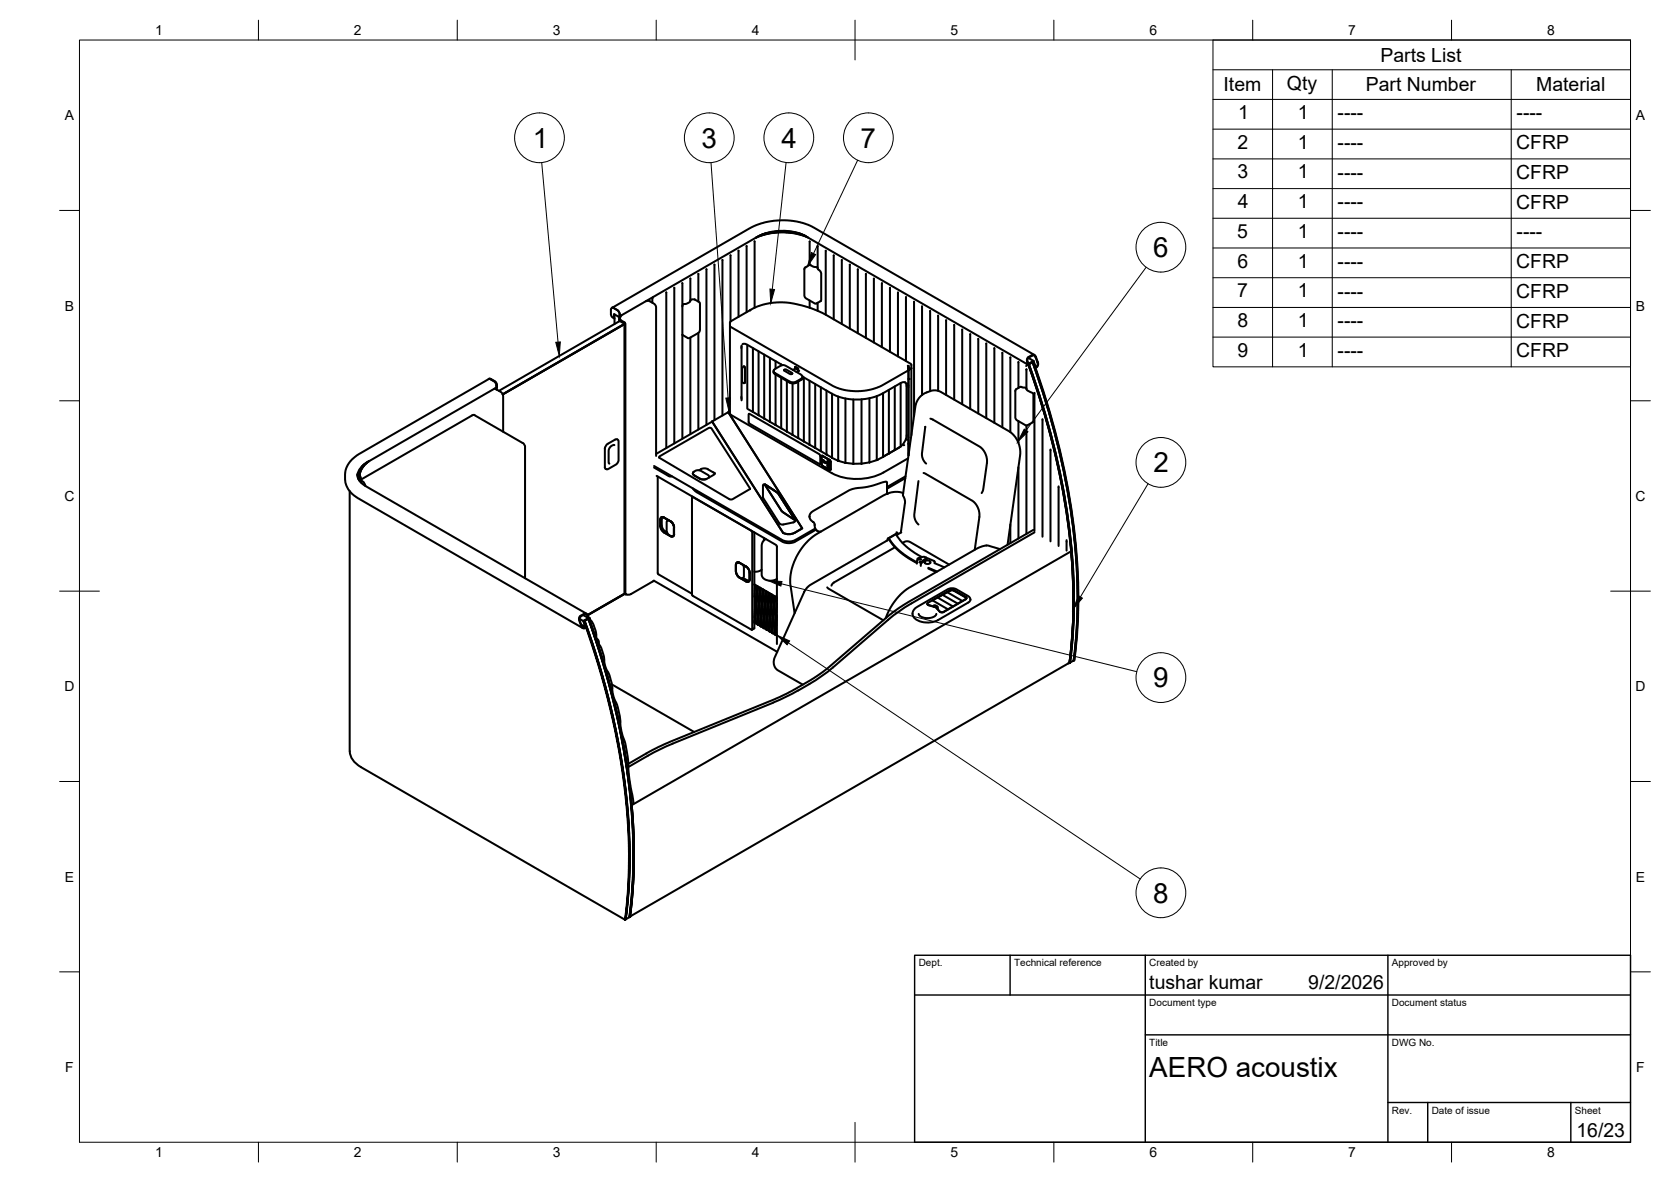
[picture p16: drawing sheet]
<svg xmlns="http://www.w3.org/2000/svg" width="420mm" height="297mm" viewBox="0 0 420 297" stroke-linecap="round" stroke-linejoin="round" font-family="sans-serif">
<defs><g id="words">
<g font-size="7">
<text x="133.9" y="37.1">1</text>
<text x="176.4" y="37.1">3</text>
<text x="196.5" y="37.1">4</text>
<text x="216.4" y="37.1">7</text>
<text x="290" y="64.6">6</text>
<text x="290" y="118.7">2</text>
<text x="290" y="172.8">9</text>
<text x="290" y="226.9">8</text>
<text x="289" y="270.6">AERO acoustix</text>
</g>
<g font-size="4.9">
<text x="347.1" y="15.5">Parts List</text>
<text x="307.7" y="23">Item</text>
<text x="323.6" y="22.5">Qty</text>
<text x="343.4" y="23">Part Number</text>
<text x="386.3" y="23">Material</text>
<text x="311.3" y="29.9">1</text>
<text x="326.3" y="29.9">1</text>
<text x="336.3" y="30">----</text>
<text x="381.3" y="30">----</text>
<text x="311.2" y="37.4">2</text>
<text x="326.3" y="37.4">1</text>
<text x="336.3" y="37.5">----</text>
<text x="381.2" y="37.5">CFRP</text>
<text x="311.1" y="44.8">3</text>
<text x="326.3" y="44.8">1</text>
<text x="336.3" y="44.9">----</text>
<text x="381.2" y="45">CFRP</text>
<text x="311.2" y="52.3">4</text>
<text x="326.3" y="52.3">1</text>
<text x="336.3" y="52.4">----</text>
<text x="381.2" y="52.5">CFRP</text>
<text x="311.1" y="59.8">5</text>
<text x="326.3" y="59.8">1</text>
<text x="336.3" y="59.9">----</text>
<text x="381.3" y="59.9">----</text>
<text x="311.1" y="67.2">6</text>
<text x="326.3" y="67.2">1</text>
<text x="336.3" y="67.3">----</text>
<text x="381.2" y="67.4">CFRP</text>
<text x="311.1" y="74.7">7</text>
<text x="326.3" y="74.7">1</text>
<text x="336.3" y="74.8">----</text>
<text x="381.2" y="74.9">CFRP</text>
<text x="311.1" y="82.2">8</text>
<text x="326.3" y="82.2">1</text>
<text x="336.3" y="82.3">----</text>
<text x="381.2" y="82.3">CFRP</text>
<text x="311.1" y="89.6">9</text>
<text x="326.3" y="89.6">1</text>
<text x="336.3" y="89.7">----</text>
<text x="381.2" y="89.8">CFRP</text>
<text x="289" y="248.5">tushar kumar</text>
<text x="329" y="248.5">9/2/2026</text>
<text x="396.4" y="285.7">16/23</text>
</g>
<g font-size="3.5">
<text x="39" y="8.8">1</text>
<text x="89" y="8.8">2</text>
<text x="139" y="8.8">3</text>
<text x="189" y="8.8">4</text>
<text x="239" y="8.8">5</text>
<text x="289" y="8.8">6</text>
<text x="339" y="8.8">7</text>
<text x="389" y="8.8">8</text>
<text x="16.3" y="30.2">A</text>
<text x="411.3" y="30.2">A</text>
<text x="16.3" y="78">B</text>
<text x="411.3" y="78">B</text>
<text x="16.2" y="125.9">C</text>
<text x="411.2" y="125.9">C</text>
<text x="16.2" y="173.7">D</text>
<text x="411.2" y="173.7">D</text>
<text x="16.3" y="221.6">E</text>
<text x="411.3" y="221.6">E</text>
<text x="16.4" y="269.4">F</text>
<text x="411.4" y="269.4">F</text>
<text x="39" y="290.8">1</text>
<text x="89" y="290.8">2</text>
<text x="139" y="290.8">3</text>
<text x="189" y="290.8">4</text>
<text x="239" y="290.8">5</text>
<text x="289" y="290.8">6</text>
<text x="339" y="290.8">7</text>
<text x="389" y="290.8">8</text>
</g>
<g font-size="2.5">
<text x="231" y="242.9">Dept.</text>
<text x="255" y="242.9">Technical reference</text>
<text x="289" y="242.9">Created by</text>
<text x="350" y="242.9">Approved by</text>
<text x="289" y="252.8">Document type</text>
<text x="350" y="252.8">Document status</text>
<text x="289" y="262.9">Title</text>
<text x="350" y="262.9">DWG No.</text>
<text x="350" y="279.9">Rev.</text>
<text x="360" y="279.9">Date of issue</text>
<text x="396" y="279.9">Sheet</text>
</g>
</g></defs>
<!-- layer: Visible -->
<g fill="none" stroke="#000" stroke-width=".51">
<path d="M194.6 58.5l-2.7 .5-1.9 .8M197.7 58.4l1 .1M197.7 58.4l-3.1 .1M198.8 58.5l1.9 .4 2.5 .8M201.5 58.8a16.9 16.9 0 0 0-9.9 .2M202.3 59.2a16.6 16.6 0 0 0-11.6 .1M203 59.6a16.3 16.3 0 0 0-12.9 .1M153.9 77.3l.4 .1M154.3 77.4a1.93 1.93 0 0 1 1.5 1.6M154.5 79v2.4M155.7 79.5v1.2M155.8 79.5v.8"/>
<path d="M155.8 79.5l34.6-20a13.5 13.5 0 0 1 12.2-.1l55.9 32.3 1.3-.8M155.8 79v.5M155.8 79.5h-.4l-1-.6v1l.1 .1M156.3 79.2l-.5 1.1M162.4 75.7l.3-.1a1.92 1.92 0 0 1 1.7 .7l.6 .9v37.4M164.2 74.7l-.2 .3v1.1M167.5 73.5v39.1M169.5 72.3v39.1M171.6 71.1v39.2M173.6 70v5.6l-.2 .4-.8 .3-.9 .2-.1 .5M174.6 75.2l1.2 .7 .2 .4-.1 7-.4 .4-2.2 1.3-1.7-.9M174.8 75.3h-.9l-.3 .2"/>
<path d="M175.6 68.8v7M177.6 67.6v39.2M179.6 66.5v39.1M181.7 65.3v39.1M183.7 64.1v16.7M185.7 63v16.6M187.7 61.8v16.7M188.6 78h.1M188.6 78l1.6-.9 1.6-.5 2.2-.5 1.9-.1 3.6 .3 4.6 1.2 3.7 1.7 21.2 12.2 .1 1.2-.7 .5M188.6 78l-4.8 2.7-.3 .4v.8M189.7 60.6v16.7M203.6 60.6v5.9l.8 .5 1 .1 .2 .2"/>
<path d="M203.6 75.5v1.9M203.6 66.5l-1.2 .7-.2 .3v6.8l.5 .7 2.2 1.3h.4l1-.6M205.6 76.1v2M205.6 61.8v5.6l.9 1.3v6.7l-.2 .3M206.3 75.7h.1M207.6 63v16.1M209.6 64.2v16M211.7 65.3v16.1M213.7 66.5v16.1M215.7 67.7v16M217.7 68.8v16.1M219.7 70v16.1"/>
<path d="M221.8 71.1l-.1 16.1M223.8 72.3v16.1M225.8 73.5v16.1M227.8 74.6v16.1M229.8 75.8v28.7M231.8 77v22.3M233.9 78.1v20.2M235.9 79.3v18.9M122.9 95.3l.5-.1 1.2 .8 .3 .5v.9l-.1-.5M122.9 95.3l-32.8 18.9a6.1 6.1 0 0 0-3.3 5.1v1a6 6 0 0 0 3.4 5l56.3 32.5M122.9 95.2l.4 .1a1.93 1.93 0 0 1 1.6 1.6M124.3 97.7h.3"/>
<path d="M124.6 97.7l1.4 .8 .5 1v9M124.8 97.4v.5M124.8 96.9v.5l-32.3 18.7M124.9 97.4v.5M154.4 80l-.6-.4-.2-.6v-1.2l.2-.4 34.6-20 2.2-1 2.6-.7 2.7-.3h2.8l3.2 .7 2.8 1.1 55.4 32M155.8 80.7v-.4l1.2 .7 .2 .3M157 81.4v67.8l.2 .1v-68v67.8M157 81.5l-30.6 17.6M157 81.4l-30.6 17.7M157 81.4l-1.2-.7-30.3 17.5M171.6 84.1v.1M173.6 84.8v24.3"/>
<path d="M175.6 83.7v24.2M183.5 81.9l.2 .2 25.8 14.9 2.7 1 3.7 .3 3.5-.5 2.4-.9 6.6-3.8M183.6 81.9v22.2l25.5 14.8a14.4 14.4 0 0 0 13-.2l6.2-3.5M186.4 99.7l.1 .6M186.5 86.8v13.8M186.5 87l-.1 .5M186.7 86.5l.5-.1 .7 .2 8.8 5.2M187 92.1l-.4 .6v3.2l.3 .4 .4-.1M187 92.1l.3 .3M187.3 92.4v3.8M187.9 86.6v16.1M189.3 87.5v16"/>
<path d="M190.7 88.3v16M192.2 89.1v16.1M193.6 89.9v16.1M194.5 93.2v.5l.3 .3 4.3 2.3h1l1.5-.9 .2-.7M194.7 92.9l1.7-1.1 .6-.1 4.4 2.5a.51 .51 0 0 1 .4 .4 .51 .51 0 0 1-.3 .5l-1.4 .9h-1.2l-4.1-2.3-.3-.4zM195 90.7v1.9M195 94.1v12.7M196.4 91.6v.2M196.4 94.9v12.7M197.2 92.9h.6l1.3 .8 .1 .2-.6 .1-1.4-.8zM197.8 95.8l.1 12.6M199.3 96.4v12.9"/>
<path d="M199.4 93l.6-.4a.54 .54 0 0 1 .7 .6l-.5 .3M200 92.6h.1M200 92.2v.2v-.2l.7 .4v.2l-.7-.4 .7 .4M200.7 93.2v.2l-.2-.1 .2 .1M200.7 95.9v14.2M201.8 94.7l7.4 4.2M202.1 94.9v16M203.5 95.7v16M205 96.5v16.1M206.4 97.3v16.1M207.8 98.2v16M209.2 99v16"/>
<path d="M210.8 99.7v16.1M220.5 99.6v16M222 98.8v16M223.5 98v15.9M225 97.1v16M226.5 96.3v15.9M227.6 96.1l.3 .4 .1 .6M227.7 96.1l-1.1 .1-5.7 3.2-3.2 .9-2.9 .1-1.8-.2-2.4-.6-1.4-.7M227.9 96.8v12.9M228.3 91.9l.1 .3M228.4 93.1v21.4M228.4 93.1v21.3"/>
<path d="M228.4 92.3v.7v-.7M228.4 93l.1 .1M228.5 93h-.1M229.2 92.5v16.9M237.9 80.5v18.8M239.9 81.6v18.8M241.9 82.8v18.8M244 84l-.1 18.8M246 85.1v18.8M248 86.3v18.8M250 87.5v18.7M252 88.6v18.8"/>
<path d="M254 89.8v18.8M256.1 91v6.5M258.1 97.6l-.2-.2-1.3-.2-1.3 .9v7l.4 .5 2.4 1.3 1.7-.9M258.1 92.8v5l.3 .4 1.2 .5 .2 .4v6.8l-.2 .2M258.5 91.7l-.5 .3M258.5 91.7h.1M258.6 91.6l3.7 11.3 3.1 11.7a154.1 154.1 0 0 1 3.9 48.4l-.4 3.6a148 148 0 0 0-4.2-55.1l-2.8-9.9zM258.6 89.9l1.3 .8M258.6 91.6a173.5 173.5 0 0 1 11.3 63.6l-.3 5.8-.6 5.6M258.6 91.6h.1M258.7 91.5a173.5 173.5 0 0 1 11.3 63.7l-.3 5.7-.7 5.6M259.6 91a173.5 173.5 0 0 1 11.3 63.7l-.3 5.7-.6 5.6"/>
<path d="M259.6 91l-1 .6M259.7 91a173.5 173.5 0 0 1 11.3 63.6l-.4 5.8-.6 5.6M259.8 90.9l-.2 .1M259.8 90.9a173.5 173.5 0 0 1 11.3 63.7l-.3 5.7-.8 5.7M259.9 90.7l-1.3 .7M259.9 90.7l.5 1.5 .5-.5a3.1 3.1 0 0 0-.6-2.1l-.6-.3-1.2 .7-.2 .6 .3 .8M260.1 98.7v34.8M260.5 89.7l.5 2-.2 .4-.4 .4-.6-1.6M260.5 89.7l-.3-.5-.5-.1-1.2 .7-.3 .9 .3 1M89.8 119.2l.2 1 .4 .6 1.5 1.4 55.6 32M90.5 119.7v.8M90.6 118.5l-.2 1.5"/>
<path d="M90.6 118.5l.9-1.4 1.4-1.3a4.3 4.3 0 0 0-2.2 5.4M91.5 116.7l-.8 1.1-.5 1v1.7M92.2 116.2a4.2 4.2 0 0 0-1.8 4.7M92.5 116.1l-1.2 .8-.9 1-.6 1.6M118.7 104.4l-27.9 16.1M119.3 104.3l12.1 7 .6 .8v33.2M119.3 104.3l-.6 .1M154.5 111.9l-.8 .2-.6 1-.1 3.2 .2 .2M155.2 110.4l.3 .4v5.2l-.6 .8-2 1.1h-.4l-.4-.5v-5l.7-.9 1.9-1M155.2 110.4l-.5 .1M164.5 117.5l3.8 2.2h.7M164.5 117.1l32.5 18.8 1.2 .2 1.5-.2 5.3-3.1"/>
<path d="M165.1 119.6l30.1 17.4 .1 24.8M165.4 119.7v24.3l.2 .3 8.4 4.9M165.8 114.7l12.4-7.1 .4-.1 .3 .2 9.7 15.2-4.4 2.5-.7 .1-17.7-10.5zM174.2 119h.1M178 117.9l1.7 1.1M178 117.9l-1.1-.2-1.1 .5M179.1 105.9h.1M179.1 105.9l-14.1 8.2M179.7 118.9l-.3 .4-2.3 1.2-1.1-.2-1.5-.8-.3-.5M183.5 103.4l-.4 .2 18.6 29.2-2 1.1 2-1.1-18.6-29.2-4.1 2.3 17.9 28-17.8-28M188.1 102.8l1.2 .7M188.3 104l-.1 2.1 .3 .4 17.7 10.1"/>
<path d="M188.3 104l17.8 10.2 .1 .3v2.1M189.3 103.5h.1M189.3 103.5l1.5 .8M190.8 104.4l1.3 .7M190.8 104.3h.1M192.1 105.1h.1M192.2 105.2l1.4 .8M192.2 105.2h.1M193.6 106l1.3 .8M193.6 106h.1M195 106.8h.1M195 106.8l1.4 .8"/>
<path d="M196.4 107.6l1.4 .8M196.4 107.6h.1M197.9 108.5l1.4 .7M197.9 108.4v.1M199.3 109.3l1.4 .8M199.3 109.3h.1M200.7 110.1l1.4 .8M202.1 110.9l1.5 .8M203.6 111.8l1.4 .8M203.6 111.7v.1M205 112.6l1.3 .8M206.4 113.3l1.4 .9"/>
<path d="M206.5 116.6v-1.9v1.9M206.5 114.7l.3-.2 1.8 1.1 .2 .4M206.5 114.8l.1 1.8 .2 .5M206.5 116.6l.4 .5M206.6 114.6l-.1 .1M206.7 114.6h.2M206.8 117.1l1.7 1M206.8 117.1l1.8 1M206.8 114.6l-.2 .1M206.9 115.7h.2l.2 .3M206.9 115.9l.2 .3h.2M207 115.7h-.3v.2"/>
<path d="M207 115.7l-.3 .2 .5-.2M207.3 116l.2 .1-.2 .1 .1 .1 .2-.2M207.4 116.1l.3 .3-.3-.2M207.8 114.2l1.4 .8M207.8 114.2h.1M208 116.3l.2 .4zM208 117l.6 .3M208.1 117.2l.1 .2M208.1 117v.1M208.2 115.7l-.1 .3M208.2 117l-.1 .2M208.3 115.6l-.1 .1v-.2l.3 .2 .1 .7-.6-.3"/>
<path d="M208.3 116.6l.3 .3zM208.5 115.8l-.5 .3 .5-.3M208.5 117.2l-.3 .2v.3M208.5 115.5l.3 .6M208.6 117.3l-.1 .3M208.6 117.4l-.4 .3 .3 .1v-.1M208.6 117.3h.1M208.7 118.1h-.1M208.8 116l.1 1.9M208.8 117.9l-.3 .2M208.8 117.9v.2M209.2 115h.1"/>
<path d="M209.2 115.1l1.5 .7M209.2 115v.1M210.8 115.8h.1M210.8 115.8h-.1M210.8 115.8l1.7 .5M212.6 116.3h.1M212.6 100.1v16.2M212.6 116.3l2 .2M214.6 100.4v16.1h2M216.6 100.4v16.1M216.6 116.5h.1M218.6 116.2h.1"/>
<path d="M218.6 100.1v16.1M218.6 116.2l-2 .3M220.5 115.6l-1.9 .6M222 114.8l-1.5 .8M223.5 113.9v.1M223.6 113.9h-.1M225 113.1h.1M225 113.1l1.1-.7-4.1 2.4M225 113v.1M226.5 112.2h.1M227.7 119.7l-4.7 2.7M228 109.3a4 4 0 0 1-1.9 3.1"/>
<path d="M232.2 118.9l12.3 7 1.1 1.1 .6 1.4 .1 1.3-1.2 8.5M232.7 107.2l-.9 7.3 .5 1.3 .6 .7M233.9 105.2l12.5 7.1 1 1 .7 1.5 .1 1.4-1 6.9-.4 .8M256.1 105.8v5.5M256.1 117.4v17.9M258.1 106.9v27.3M262.1 105.3v29.6M264.1 113v23M87.9 123.4l.1 65.4a4.8 4.8 0 0 0 2.8 4l66.3 38.3a148.1 148.1 0 0 0-4.4-55.8l-2.2-8.2-3.7-10.9 .1-.1a177.7 177.7 0 0 1 11.4 60.9l-.3 7.1-.5 4.7-.4 2.3M90.9 121.4l-.3-.8-.1-1 .3 1.2 .7 .4 .3 .9M166.3 130h.6l1.7 1 .7 .8 .2 .5v2.1l-.3 .4M166.5 129.9l-.1 .5a3.4 3.4 0 0 0 .4 2.6l.9 .8"/>
<path d="M166.9 133.8l2 1.1 .5-.3 .1-.4M168.1 130.7l-.5 .5v2.3l.4 .7 .9 .6a.53 .53 0 0 0 .6-.6M168.7 131.1l.6 .7 .2 .7M169.4 132.6v1.6M169.5 132.6v1.6M169.5 132.6l-.2-.8a3.7 3.7 0 0 0-2.3-1.8h-.7a2.79 2.79 0 0 0-.2 2.5l.3 .8 .6 .5M174.1 124.8h-.1M174.2 122.7l1.1 1.1 21.8 12.5 1 .2 1.5-.2 5.5-3.2M176 120.3l.7 .2 .8-.1M177.6 120.4h-.2M178.3 120l-.2-.6-2-1.1-.8-.1-.9 .4a.53 .53 0 0 0 .2 .9l1.4 .8M189.7 133.8v24l-.6 .5"/>
<path d="M191.9 121.8h.5l3.3 2.3 4.2 6.5v.4l-.4 .3-2.5 .5h-.6l-.4-.3-4.2-6.5zM192.1 135.2v.6M192.3 121.8l3.4 2.2 4.1 6.6-3.3-2.2zM192.5 135.4l-.6 .7-.4 .8v7.7l.7 .9 1 .4h1.2l.9-.4M196.9 133.9l1.4 .3 1.5-.3M203.6 129.9a1.57 1.57 0 0 0 .9 1.3M204.4 131.2h.1M204.5 131.2l.3 .6M204.8 131.8v.2M204.8 132a1.49 1.49 0 0 0 .7 1.4M205.4 133.4l1.1 .2M222.9 135.8l.1 .1"/>
<path d="M223 124.1v-2.9l-.2-.2-4.6 1.3-3.8 .6-1 .4-9 5.2-.7 .6-.2 .8M223 135.9l-19.3 11.1-1.3 1.3-7.6 16.9-.3 1 .2 1 .6 1.1 6.5 3.7M223.4 135.3l1.2 1.7 1.4 1.4 2.4 1.9 2.1 1.2M223.5 135.3l1.2 1.6 1.6 1.6 1.9 1.4 2.3 1.4M225 137.5l-15.3 8.9-.6 .8M225.3 134.2l1.1 1.7 1.5 1.5 2 1.5 1.9 1.1M225.3 134.2l-1.9 1.1-.1 .3M225.4 133.8l.3 .1v.5M225.5 134.4l.1-.4-2.3 1.3-.1 .5M226.5 133.8l1.1-7.4-.1-.9-.5-1.1 3.1-22.1 .4-1.4a4.3 4.3 0 0 1 2.5-2.3l1.7-.5h.9l1 .4 17.4 10 1 1 .8 1.2 .5 1.4 .2 1.9-3.2 22.9M226.6 133.8l-.9 .5M226.9 136.4l1-.4 1 .2 9.8 5.7"/>
<path d="M227.1 123.9l-2-.3-1.5 .3-1.3 .5-17.2 10-2.5 2.1-2.3 3.3-1 2.4-.5 2.3-.1 2.4 1.1 7.2M227.6 120.1l-4.6 2.7M230.9 120.9l-1 8.3 .2 1.5 .8 1.1M251.4 138l-2.7-.8a5 5 0 0 0-3.4 .9l-17.5 10.1-1.4 1.2-1.7 2.1-1.2 2.1-.8 1.7M254 131.8v4.7M259.8 133.2l-33.9 19.7-2.5 1.8-15.9 13.7-2.9 2-4.8 2.8-5 2.5-27.7 11.3-3.9 1.9-5.2 3.1M260.1 133.8l-31.6 18.3-2.7 1.7-2.5 1.9M266.2 122.2v15M268.2 135.7v2.7M269.3 138.5l-110.5 63.8a127.6 127.6 0 0 1-.4 28l110.5-63.8a126.5 126.5 0 0 0 .4-28M145.7 155.5l.9 .5 .6 1.6-1.1-.6M145.8 154.9l1.3-.8 .5 .2 .2 .4 .3 .7-1.3 .8 .6 1.5-.4 .2-.5-.1-.4-.4-.5-1.7z"/>
<path d="M146.6 154.6l1.3 .7-.3-.7-.5-.3-1.2 .7-.2 .8 .7 1.8 .4 .2 .4-.2M146.9 156.1l.1-.1a174.3 174.3 0 0 1 11.3 63.3l-.5 7.1-.5 4.7a148.7 148.7 0 0 0-4.5-55.9l-2.2-8.1zM147 156l.9-.5a178 178 0 0 1 11.4 60.9l-.3 7.2-.7 6.9-1 .5a148.1 148.1 0 0 0-4.4-55.8l-2.3-8.2zM147.9 155.5h.1a174.5 174.5 0 0 1 11.3 63.3l-.4 7.1-.6 4.6a148.7 148.7 0 0 0-4.5-55.8l-3.1-11zM147.9 155.3l-1.3 .7M148 155.5l.1-.1a178 178 0 0 1 11.3 60.9l-.3 7.2-.8 6.9a148 148 0 0 0-4.4-55.8l-3.1-10.9zM148.1 155.3h.1M148.1 155.4a173.7 173.7 0 0 1 11.2 63.2l-.2 4.8-.7 7 .2-.2M148.2 155.3l-.1 .1M148.2 155.3l1 1.7 .6 1.7 .1 1M149.9 159.6l.4 1.8 .7 1.1 .5 1.3 .4 2.2M157 149.2l-9.2 5.3"/>
<path d="M157.1 149.3l-9.3 5.3M157.2 149.3l.7 .2 .7-.2 5.8-3.4 31 17.9M174.2 149.7l-.2-.3v-24.6l15.1 8.7v24.7h-.1l-14.8-8.5M185 142v1.6M185 143.6l.2 .7a3.8 3.8 0 0 0 2.4 1.8M185 142l.3-.6h.7a3.7 3.7 0 0 1 2.3 1.8l.2 .8M185.3 141.4h.5l2 1.1 .5 .6 .2 .8M185.9 141.4a.57 .57 0 0 0-.8 .6v1.6M186.8 141.9l.2 .7v2.3l-.3 .4h-.5a1.78 1.78 0 0 1-1.1-1.7M186.8 145.3l1.1 .6M187.9 145.9l.5 .1M188.5 144l-.1 2-.5 .2-.3-.1"/>
<path d="M188.5 143.9v1.7l-.3 .5M189.7 146.9l5.6 3.2M189.7 156h.1M189.7 156.4l.3 .2M189.7 156.2h.1M189.7 146.9h.1M189.9 147l-.2 3M190.3 147.2l-.6 8M190.4 156.6h-.4M190.4 147.3l-.7 9.1M190.4 156.9l.3 .1M190.6 147.4l-.6 9.2"/>
<path d="M191 147.6l-.6 8.8M191.1 157h-.4M191.1 147.7l-.6 9.2M191.1 157.2l.3 .3M191.3 147.8l-.6 9.2M191.5 143.2l-.7 .4-1.1 .1M191.7 148.1l-.5 8.8M191.9 157.4h-.5M191.9 157.8l.3 .1M191.9 148.1l-.8 9.2M192.1 148.3l-.7 9.1M192.5 148.5l-.6 8.8"/>
<path d="M192.6 148.6l-.7 9.2M192.6 148.5v.1M192.8 148.7l-.7 9 .2 .3 .3-.2M193.2 148.9l-.6 8.8M193.3 158.5l.3 .2M193.3 158.2l-.5 .1M193.3 149l-.7 9.1 .3 .2M193.5 149.1l-.7 9.2M193.9 149.3l-.6 8.8M194 149.5l-.7 9M194 158.7h-.4M194 149.4h.1"/>
<path d="M194 158.9l.3 .2M194.2 149.5l-.6 9.2M194.6 149.7l-.5 8.8M194.8 159.1h-.5M194.8 159.5l.3 .1M194.8 149.8l-.8 9.1M195 149.9l-.7 9.2M195 159.5l.3 .1M195.3 154.7l-.3 4.8M195.3 151.6l-.5 7.8M195.3 150.3l-.5 8.6M208 147.6l14.1 8.3"/>
<path d="M223.3 155.8l-14.5 12.4-2.5 1.9-2.8 1.8M230.9 140.5h.5l-.3-.1-.2 .2M231 154.3l.5 .6 1.4 .4 1.7-.2 .6-.4 .2-.4M232.6 141.1l.8-.2 .5 .2 .1 .3-.5 .3h-.5l-.4-.2zM232.6 140.5l-1.1 .8h-.3M232.8 140.2l.4 .2M232.9 140.2l-.7-.3-1.4 .4-.3 1.4M233.2 151.8l.2 .2 1.4 .4M233.4 142.9l2 .8M233.4 142.7l2.2 .9M233.5 152.1l1.9 .6M234.8 152.4h.1"/>
<path d="M234.9 152.2l-.1 .2M235 141.5l2.5 1.1M235 141.5l-.1-.5-1.6-.7-1.7 1.2-.1 .7M235.8 150.2l3.8 2.2M235.8 150.2l1.2-.7 3.8 2.2M237 149.5l1.2-.7 3.8 2.2M239.9 148.5l2.9 1.6 .2 .3-5.9 3.4-.8-.1-.7-.8 .2-.1-.2-.5-.7-.1M239.9 148.5l-.8-.1-.9 .5M242.8 150l-2.9-1.6-.5-.2-.5 .2-4.4 2.5 3.9 2.2M242.8 150l.2 .3M242.8 150l-3-1.7-.6-.1-5.9 3.3-.1 .4 .3 .2M243 150.3l-.2 .3-5.7 3.3-.7-.1-1-1.1"/>
<path d="M243.5 151.4l-7.6 4.4M243.5 151.4a.8 .8 0 0 0 .4-1.2l-3.6-2.2-1.4-.1-8.2 4.6-.7 .5-.5 .9a1.87 1.87 0 0 0 1.6 2.2 6 6 0 0 0 4.8-.3M150 160.5l.5 .5 .1 .9M151.9 165.9l.4 1.8 1 2.2 .6 2.1v1.1M153.9 172l20.6 11.9M153.9 173l.4 2 1 2.7 .6 2.3 .1 1.6M194.4 176.6l-26.9 11-3.8 1.9-5.7 3.3M200.7 173.5l-6.3 3.1M203.5 171.9l-2.8 1.7M269 166.6l-.4 .1M269 166.5v.1M270 166l-1 .5"/>
<path d="M270 166h.1M156 181.4l.2 2.3 1 3.1 .4 2 .4 3.8M158 192.3l.3 3.7 1 6"/>
</g>
<g fill="#000">
<circle cx="155.8" cy="80.3" r=".25"/>
<circle cx="200.7" cy="93.2" r=".25"/>
<circle cx="227.9" cy="96.4" r=".25"/>
<circle cx="228.3" cy="91.9" r=".25"/>
<circle cx="228.4" cy="95.2" r=".25"/>
<circle cx="258.6" cy="91.6" r=".25"/>
<circle cx="208.5" cy="116.1" r=".25"/>
<circle cx="210.8" cy="115.8" r=".25"/>
<circle cx="220.5" cy="115.6" r=".25"/>
<circle cx="227.1" cy="111.9" r=".25"/>
<circle cx="227.9" cy="110.5" r=".25"/>
<circle cx="228.4" cy="111.5" r=".25"/>
<circle cx="223" cy="124.1" r=".25"/>
<circle cx="148.1" cy="155.4" r=".25"/>
<circle cx="157.2" cy="149.3" r=".25"/>
<circle cx="231.4" cy="140.6" r=".25"/>
</g>
<!-- layer: BORDER -->
<g fill="none" stroke="#000" stroke-width=".25">
<path d="M20 10.1h390v276.9h-390zM65 5.1v5M115 5.1v5M165 5.1v5M215 5.1v10M265 5.1v5M315 5.1v5M365 5.1v5M15 52.9h5M410 52.9h5M15 100.7h5M410 100.7h5"/>
<path d="M15 148.6h10M405 148.6h10M15 196.4h5M410 196.4h5M15 244.2h5M410 244.2h5M65 287v5M115 287v5M165 287v5M215 282.1v9.9M265 287v5M315 287v5"/>
<path d="M365 287v5"/>
</g>
<!-- layer: TITLEBLOCK -->
<path d="M230 240.1h180v46.9h-180zM230 250h180M254 240.1v9.9M288 240.1v46.9M349 240.1v46.9M288 260.1h122M349 277.1h61M359 277.1v9.9M395 277.1v9.9" fill="none" stroke="#000" stroke-width=".36"/>
<!-- layer: Parts Lists -->
<g fill="none" stroke="#000" stroke-width=".25">
<path d="M305 10.1h105v82.1h-105zM305 17.5h105M320 17.5v74.7M335 17.5v74.7M380 17.5v74.7M305 25h105M305 32.5h105M305 39.9h105M305 47.4h105M305 54.8h105M305 62.3h105M305 69.8h105"/>
<path d="M305 77.3h105M305 84.7h105"/>
</g>
<!-- layer: Balloons -->
<g fill="none" stroke="#000" stroke-width=".25">
<circle cx="135.6" cy="34.6" r="6.3"/>
<circle cx="178.3" cy="34.6" r="6.3"/>
<circle cx="198.3" cy="34.6" r="6.3"/>
<circle cx="218.3" cy="34.6" r="6.3"/>
<circle cx="291.9" cy="62.1" r="6.3"/>
<circle cx="291.9" cy="116.2" r="6.3"/>
<circle cx="291.9" cy="170.3" r="6.3"/>
<circle cx="291.9" cy="224.4" r="6.3"/>
</g>
<!-- layer: 0 -->
<path d="M193.6 72.6l1.2 .2-1 3.4zM204 63.5l1.1 .5-2 2.9zM139.7 86l1.2-.1-.3 3.6zM182.5 100h1.2l-.4 3.5zM257.5 107.8l1 .7-2.6 2.5zM193.1 145.9l3.5 .2-.3 1.2zM271.2 149.7l1 .6-2.3 2.7zM195.3 159.6l3.2 1.5-.6 .9z" fill="#000" stroke="#000" stroke-width=".25"/>
<path d="M136.2 40.9l4.1 45.1M178.8 40.9l4.3 59.1M197.7 40.8l-3.5 31.9M215.6 40.3l-11 23.4M288.2 67.2l-30.2 41M288.7 121.6l-17 28.4M196.5 146.7l89.3 22.1M198.2 161.6l88.5 59.3" fill="none" stroke="#000" stroke-width=".25"/>
<use href="#words"/>
</svg>
